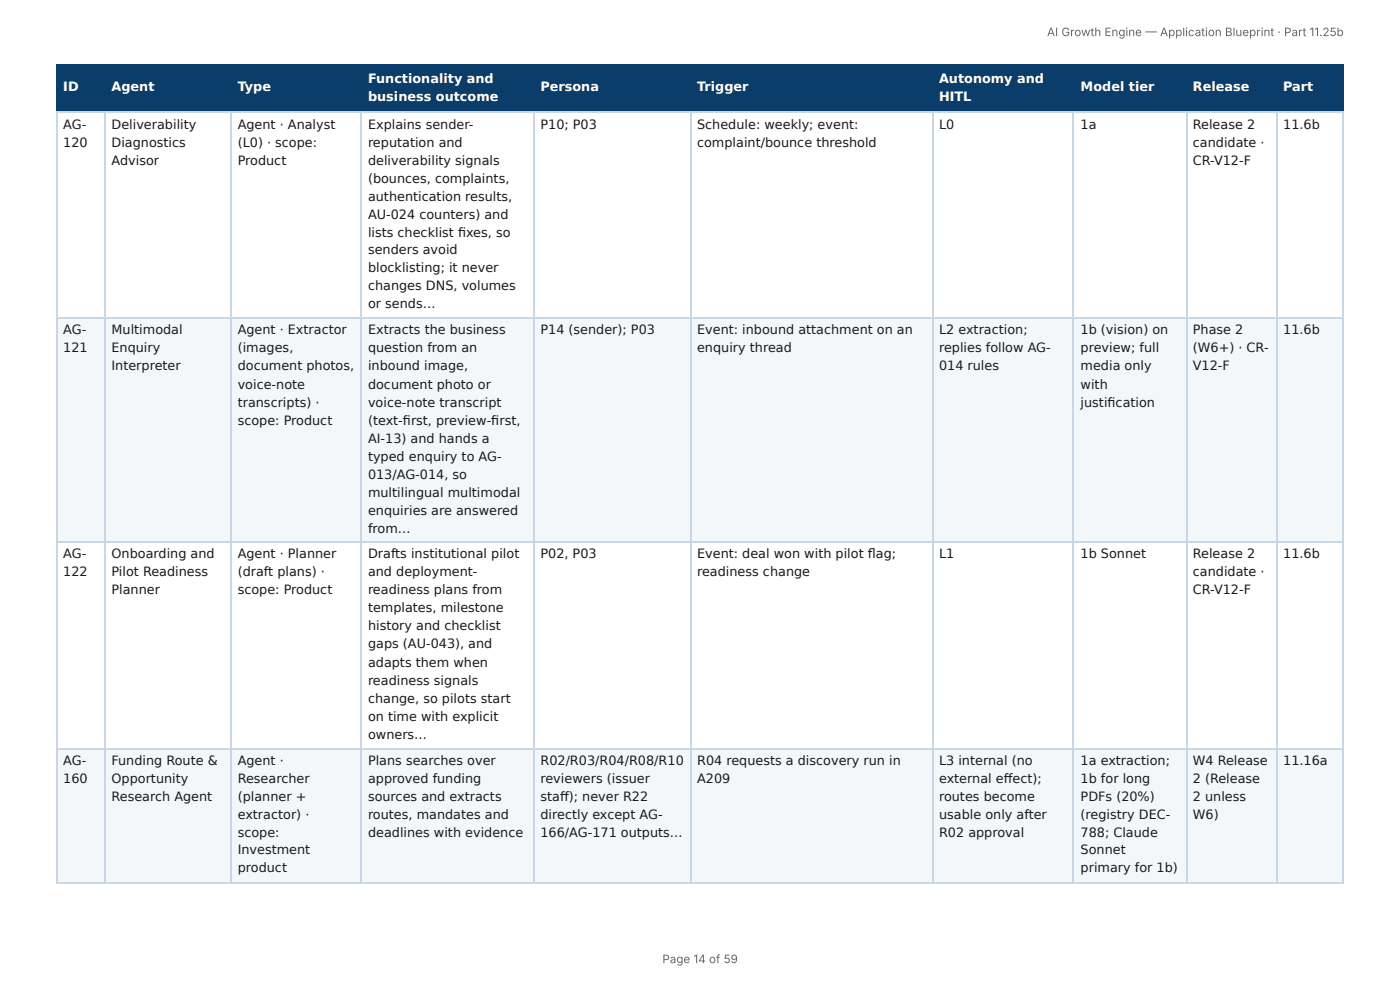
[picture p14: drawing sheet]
<svg xmlns="http://www.w3.org/2000/svg" width="297mm" height="210mm" viewBox="0 0 297 210" stroke-linecap="round" stroke-linejoin="round" font-family="sans-serif">
<defs><g id="words">
<g font-size="2.7" fill="#fff">
<text x="78.2" y="17.6">Functionality and</text>
<text x="199.4" y="17.6">Autonomy and</text>
<text x="13.4" y="19.4">ID</text>
<text x="23.7" y="19.4">Agent</text>
<text x="50.5" y="19.4">Type</text>
<text x="78.2" y="21.4">business outcome</text>
<text x="114.8" y="19.4">Persona</text>
<text x="148.1" y="19.4">Trigger</text>
<text x="199.4" y="21.4">HITL</text>
<text x="229.5" y="19.4">Model tier</text>
<text x="253.4" y="19.4">Release</text>
<text x="272.6" y="19.4">Part</text>
</g>
<g font-size="2.7" fill="#1a1a1a">
<text x="13.4" y="27.3">AG-</text>
<text x="23.7" y="27.3">Deliverability</text>
<text x="50.5" y="27.3">Agent · Analyst</text>
<text x="78.2" y="27.3">Explains sender-</text>
<text x="114.8" y="27.3">P10; P03</text>
<text x="148.1" y="27.3">Schedule: weekly; event:</text>
<text x="199.4" y="27.3">L0</text>
<text x="229.5" y="27.3">1a</text>
<text x="253.4" y="27.3">Release 2</text>
<text x="272.6" y="27.3">11.6b</text>
<text x="13.4" y="31.1">120</text>
<text x="23.7" y="31.1">Diagnostics</text>
<text x="23.7" y="35">Advisor</text>
<text x="50.5" y="31.1">(L0) · scope:</text>
<text x="50.5" y="35">Product</text>
<text x="78.2" y="31.1">reputation and</text>
<text x="78.2" y="35">deliverability signals</text>
<text x="148.1" y="31.1">complaint/bounce threshold</text>
<text x="253.4" y="31.1">candidate ·</text>
<text x="253.4" y="35">CR-V12-F</text>
<text x="78.2" y="38.8">(bounces, complaints,</text>
<text x="78.2" y="42.6">authentication results,</text>
<text x="78.2" y="46.5">AU-024 counters) and</text>
<text x="78.2" y="50.3">lists checklist fi xes, so</text>
<text x="78.2" y="53.9">senders avoid</text>
<text x="78.2" y="57.7">blocklisting; it never</text>
<text x="78.2" y="61.5">changes DNS, volumes</text>
<text x="78.2" y="65.4">or sends…</text>
<text x="13.4" y="71">AG-</text>
<text x="23.7" y="71">Multimodal</text>
<text x="50.5" y="71">Agent · Extractor</text>
<text x="78.2" y="71">Extracts the business</text>
<text x="114.8" y="71">P14 (sender); P03</text>
<text x="148.1" y="71">Event: inbound attachment on an</text>
<text x="199.4" y="71">L2 extraction;</text>
<text x="229.5" y="71">1b (vision) on</text>
<text x="253.4" y="71">Phase 2</text>
<text x="272.6" y="71">11.6b</text>
<text x="13.4" y="74.8">121</text>
<text x="23.7" y="74.8">Enquiry</text>
<text x="50.5" y="74.8">(images,</text>
<text x="78.2" y="74.8">question from an</text>
<text x="148.1" y="74.8">enquiry thread</text>
<text x="199.4" y="74.8">replies follow AG-</text>
<text x="229.5" y="74.8">preview; full</text>
<text x="253.4" y="74.8">(W6+) · CR-</text>
<text x="23.7" y="78.7">Interpreter</text>
<text x="50.5" y="78.7">document photos,</text>
<text x="50.5" y="82.5">voice-note</text>
<text x="78.2" y="78.7">inbound image,</text>
<text x="78.2" y="82.5">document photo or</text>
<text x="199.4" y="78.7">014 rules</text>
<text x="229.5" y="78.7">media only</text>
<text x="229.5" y="82.5">with</text>
<text x="253.4" y="78.7">V12-F</text>
<text x="50.5" y="86.3">transcripts) ·</text>
<text x="78.2" y="86.3">voice-note transcript</text>
<text x="229.5" y="86.3">justifi cation</text>
<text x="50.5" y="90.2">scope: Product</text>
<text x="78.2" y="90.2">(text-fi rst, preview-fi rst,</text>
<text x="78.2" y="94">AI-13) and hands a</text>
<text x="78.2" y="97.8">typed enquiry to AG-</text>
<text x="78.2" y="101.7">013/AG-014, so</text>
<text x="78.2" y="105.5">multilingual multimodal</text>
<text x="78.2" y="109.3">enquiries are answered</text>
<text x="78.2" y="113.2">from…</text>
<text x="13.4" y="118.5">AG-</text>
<text x="23.7" y="118.5">Onboarding and</text>
<text x="50.5" y="118.5">Agent · Planner</text>
<text x="78.2" y="118.5">Drafts institutional pilot</text>
<text x="114.8" y="118.5">P02, P03</text>
<text x="148.1" y="118.5">Event: deal won with pilot fl ag;</text>
<text x="199.4" y="118.5">L1</text>
<text x="229.5" y="118.5">1b Sonnet</text>
<text x="253.4" y="118.5">Release 2</text>
<text x="272.6" y="118.5">11.6b</text>
<text x="13.4" y="122.4">122</text>
<text x="23.7" y="122.4">Pilot Readiness</text>
<text x="50.5" y="122.4">(draft plans) ·</text>
<text x="78.2" y="122.4">and deployment-</text>
<text x="148.1" y="122.4">readiness change</text>
<text x="253.4" y="122.4">candidate ·</text>
<text x="23.7" y="126.2">Planner</text>
<text x="50.5" y="126.2">scope: Product</text>
<text x="78.2" y="126.2">readiness plans from</text>
<text x="78.2" y="130">templates, milestone</text>
<text x="253.4" y="126.2">CR-V12-F</text>
<text x="78.2" y="133.9">history and checklist</text>
<text x="78.2" y="137.7">gaps (AU-043), and</text>
<text x="78.2" y="141.5">adapts them when</text>
<text x="78.2" y="145.4">readiness signals</text>
<text x="78.2" y="149.2">change, so pilots start</text>
<text x="78.2" y="153">on time with explicit</text>
<text x="78.2" y="156.9">owners…</text>
<text x="13.4" y="162.5">AG-</text>
<text x="13.4" y="166.3">160</text>
<text x="23.7" y="162.5">Funding Route &amp;</text>
<text x="23.7" y="166.3">Opportunity</text>
<text x="50.5" y="162.5">Agent ·</text>
<text x="50.5" y="166.3">Researcher</text>
<text x="78.2" y="162.5">Plans searches over</text>
<text x="78.2" y="166.3">approved funding</text>
<text x="114.8" y="162.5">R02/R03/R04/R08/R10</text>
<text x="114.8" y="166.3">reviewers (issuer</text>
<text x="148.1" y="162.5">R04 requests a discovery run in</text>
<text x="148.1" y="166.3">A209</text>
<text x="199.4" y="162.5">L3 internal (no</text>
<text x="199.4" y="166.3">external eff ect);</text>
<text x="229.5" y="162.5">1a extraction;</text>
<text x="229.5" y="166.3">1b for long</text>
<text x="253.4" y="162.5">W4 Release</text>
<text x="253.4" y="166.3">2 (Release</text>
<text x="272.6" y="162.5">11.16a</text>
<text x="23.7" y="170.2">Research Agent</text>
<text x="50.5" y="170.2">(planner +</text>
<text x="50.5" y="174">extractor) ·</text>
<text x="78.2" y="170.2">sources and extracts</text>
<text x="78.2" y="174">routes, mandates and</text>
<text x="114.8" y="170.2">staff ); never R22</text>
<text x="114.8" y="174">directly except AG-</text>
<text x="199.4" y="170.2">routes become</text>
<text x="199.4" y="174">usable only after</text>
<text x="229.5" y="170.2">PDFs (20%)</text>
<text x="229.5" y="174">(registry DEC-</text>
<text x="253.4" y="170.2">2 unless</text>
<text x="253.4" y="174">W6)</text>
<text x="50.5" y="177.8">scope:</text>
<text x="78.2" y="177.8">deadlines with evidence</text>
<text x="114.8" y="177.8">166/AG-171 outputs…</text>
<text x="199.4" y="177.8">R02 approval</text>
<text x="229.5" y="177.8">788; Claude</text>
<text x="50.5" y="181.4">Investment</text>
<text x="50.5" y="185.2">product</text>
<text x="229.5" y="181.4">Sonnet</text>
<text x="229.5" y="185.2">primary for 1b)</text>
</g>
<g font-size="2.5" fill="#666">
<text x="222.4" y="7.7">AI Growth Engine — Application Blueprint · Part 11.25b</text>
<text x="140.7" y="204.5">Page 14 of 59</text>
</g>
</g></defs>
<g fill="#0b3d6b">
<path d="M12.2 14h10.2v9.7h-10.2z"/>
<path d="M22.4 14h26.6v9.7h-26.6z"/>
<path d="M49 14h27.8v9.7h-27.8z"/>
<path d="M76.8 14h36.6v9.7h-36.6z"/>
<path d="M113.4 14h33.2v9.7h-33.2z"/>
<path d="M146.6 14h51.4v9.7h-51.4z"/>
<path d="M198 14h30.1v9.7h-30.1z"/>
<path d="M228.1 14h23.8v9.7h-23.8z"/>
<path d="M251.9 14h19.1v9.7h-19.1z"/>
<path d="M271 14h14.4v9.7h-14.4z"/>
</g>
<g fill="#f4f7fa">
<path d="M12.2 67.7h10.2v47.5h-10.2z"/>
<path d="M22.4 67.7h26.6v47.5h-26.6z"/>
<path d="M49 67.7h27.8v47.5h-27.8z"/>
<path d="M76.8 67.7h36.6v47.5h-36.6z"/>
<path d="M113.4 67.7h33.2v47.5h-33.2z"/>
<path d="M146.6 67.7h51.4v47.5h-51.4z"/>
<path d="M198 67.7h30.1v47.5h-30.1z"/>
<path d="M228.1 67.7h23.8v47.5h-23.8z"/>
<path d="M251.9 67.7h19.1v47.5h-19.1z"/>
<path d="M271 67.7h14.4v47.5h-14.4z"/>
<path d="M12.2 158.9h10.2v28.6h-10.2z"/>
<path d="M22.4 158.9h26.6v28.6h-26.6z"/>
<path d="M49 158.9h27.8v28.6h-27.8z"/>
<path d="M76.8 158.9h36.6v28.6h-36.6z"/>
<path d="M113.4 158.9h33.2v28.6h-33.2z"/>
<path d="M146.6 158.9h51.4v28.6h-51.4z"/>
<path d="M198 158.9h30.1v28.6h-30.1z"/>
<path d="M228.1 158.9h23.8v28.6h-23.8z"/>
<path d="M251.9 158.9h19.1v28.6h-19.1z"/>
<path d="M271 158.9h14.4v28.6h-14.4z"/>
</g>
<g fill="none" stroke="#0b3d6b" stroke-width=".26">
<path d="M11.9 13.9h273.5M12 13.8v10.2M22.3 13.8v10.2M49.1 13.8v10.2M76.7 13.8v10.2M113.5 13.8v10.2M146.7 13.8v10.2M198.1 13.8v10.2M228 13.8v10.2M252 13.8v10.2M271.2 13.8v10.2M285.2 13.8v10.2"/>
<path d="M11.9 23.9h273.5"/>
</g>
<g fill="none" stroke="#c9d6e3" stroke-width=".26">
<path d="M11.9 23.9h273.5M12 24v163.5M22.3 24v163.5M49.1 24v163.5M76.7 24v163.5M113.5 24v163.5M146.7 24v163.5M198.1 24v163.5M228 24v163.5M252 24v163.5M271.2 24v163.5M285.2 24v163.5"/>
<path d="M11.9 67.6h273.5M11.9 115.1h273.5M11.9 159h273.5M11.9 187.4h273.5"/>
</g>
<use href="#words"/>
</svg>
